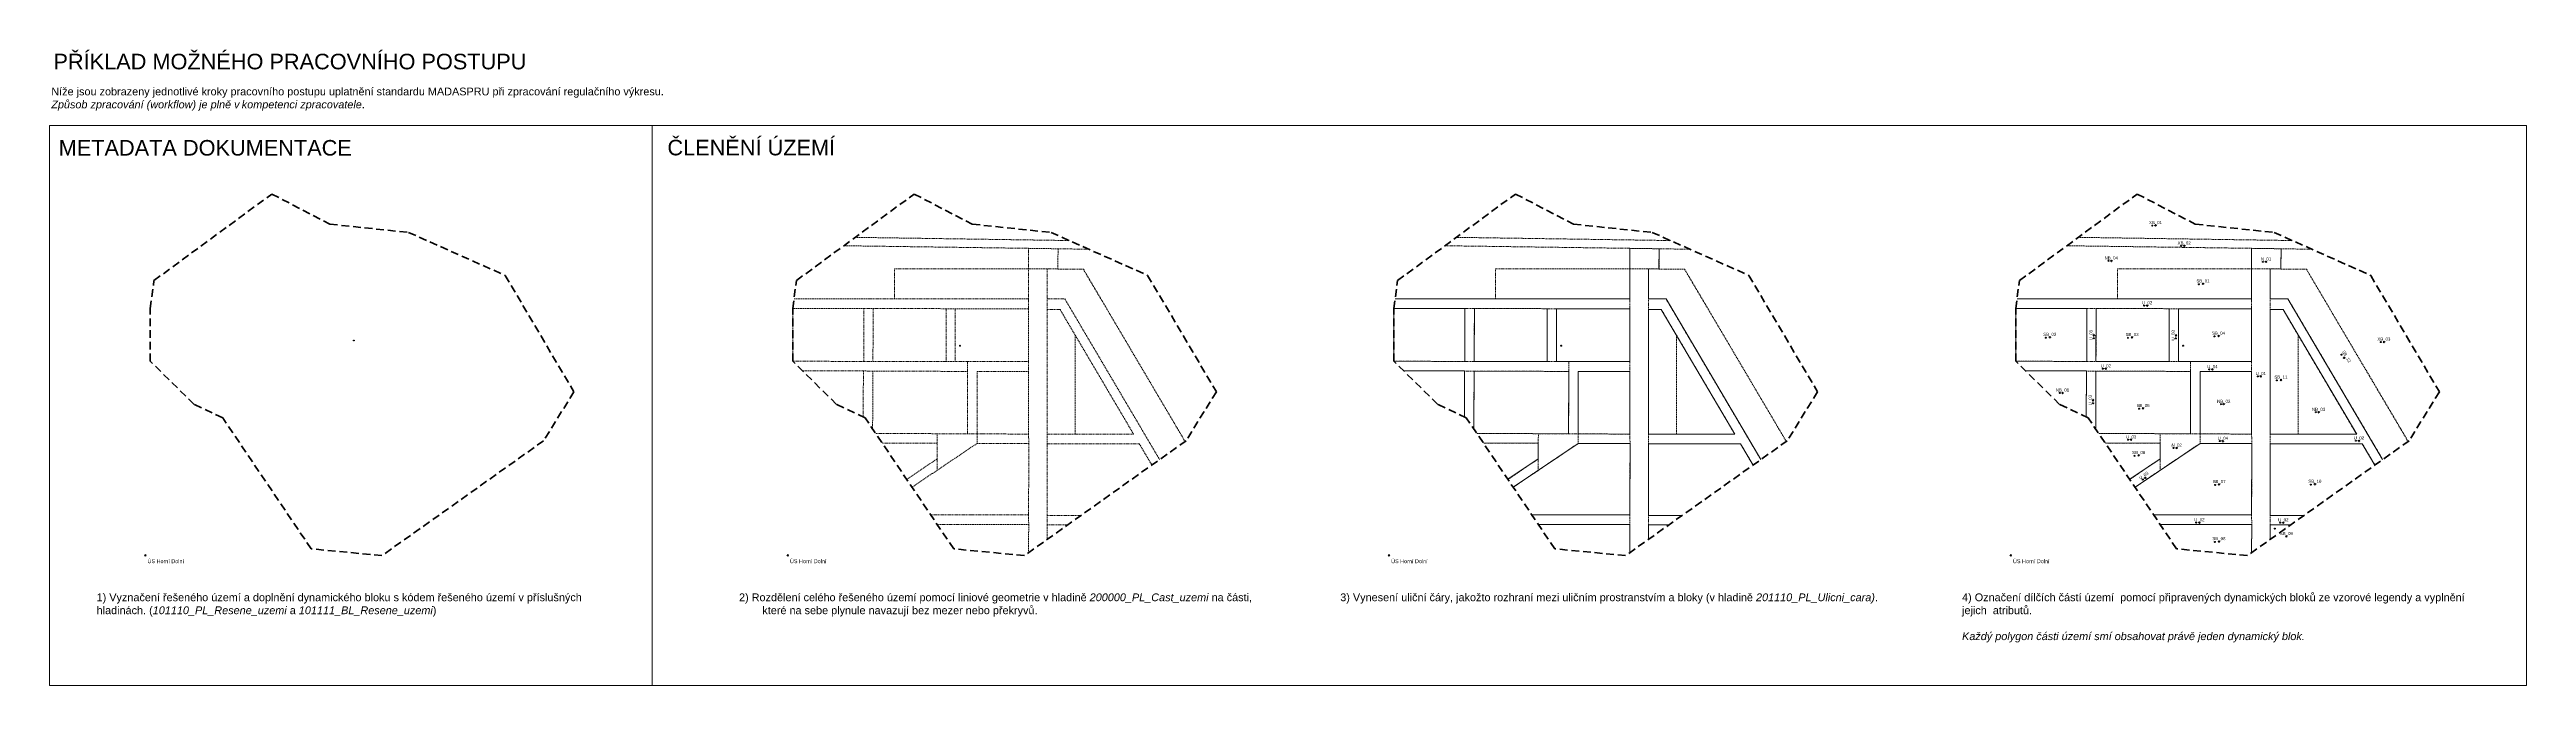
# Model space of a CAD drawing. Header units: metres. Extents: x -5 to 5163, y 1049 to 2795.
# Drawn here: x -4 to 3182, y 1977 to 2795 of the extents above; entities that cross this region are included whole.
import ezdxf
from ezdxf.enums import TextEntityAlignment as Align

# ---------------------------------------------------------------- set-up
doc = ezdxf.new("R2010")
doc.units = ezdxf.units.M
doc.linetypes.add('DASHED', pattern=[0.75, 0.5, -0.25])
doc.layers.add('000000_BL_Pomocna_netisk_DB', color=7, linetype='Continuous', plot=False)
doc.layers.add('000100_pomocná_standard', color=132, linetype='Continuous', lineweight=18, plot=False)
for name, color, linetype, lineweight in [('101110_PL_Resene_uzemi', 6, 'DASHED', 200), ('200000_PL_Cast_uzemi', 80, 'DASHED', 5), ('202110_BL_Cast_uzemi_UP', 7, 'DASHED', 9), ('203110_BL_Cast_uzemi_SB', 7, 'DASHED', 9), ('204110_BL_Cast_uzemi_NB', 7, 'DASHED', 9), ('205110_BL_Cast_uzemi_XB', 7, 'DASHED', 9)]:
    doc.layers.add(name, color=color, linetype=linetype, lineweight=lineweight)
doc.layers.add('101111_BL_Resene_uzemi', color=9, linetype='Continuous')
doc.layers.add('201110_PL_Ulicni_cara', color=7, linetype='Continuous', lineweight=9, true_color=0xe90101)
doc.styles.get("Standard").update_dxf_attribs({"font": 'arial.ttf'})
doc.styles.add('style2', font='arial.ttf', dxfattribs={"height": 2})

# ---------------------------------------------------------------- blocks, each defined once
blk = doc.blocks.new('*U180')
at = {"layer": '000000_BL_Pomocna_netisk_DB'}
for p, q in [((268.7, 275.7), (267.5, 276.9)), ((267.5, 275.7), (268.7, 276.9)), ((-1, 0), (-0.7, 0.3)), ((1, 0), (-1, 0)), ((-1, 0), (-0.7, -0.3)), ((0, 1), (-0.3, 0.7)), ((0, 1), (0, -1)), ((0, 1), (0.3, 0.7)), ((1, 0), (0.7, 0.3)), ((1, 0), (0.7, -0.3)), ((0, -1), (-0.3, -0.7)), ((0, -1), (0.3, -0.7))]:
    blk.add_line(p, q, dxfattribs=at)
blk.add_circle((268.1, 276.3), 0.6, dxfattribs=at)
at = {"style": 'style2', "flags": 1}
blk.add_attdef('NAZEV_BLOK', (1.2, -20.8), '', height=5, dxfattribs=at)
blk.add_attdef('DOK_NAZEV', (2.7, -10), '', height=5)
blk = doc.blocks.new('*U182')
at = {"layer": '000000_BL_Pomocna_netisk_DB'}
for p, q in [((222.1, 269), (220.9, 270.2)), ((220.9, 269), (222.1, 270.2)), ((-1, 0), (-0.7, 0.3)), ((1, 0), (-1, 0)), ((-1, 0), (-0.7, -0.3)), ((0, 1), (-0.3, 0.7)), ((0, 1), (0, -1)), ((0, 1), (0.3, 0.7)), ((1, 0), (0.7, 0.3)), ((1, 0), (0.7, -0.3)), ((0, -1), (-0.3, -0.7)), ((0, -1), (0.3, -0.7))]:
    blk.add_line(p, q, dxfattribs=at)
blk.add_circle((221.5, 269.6), 0.6, dxfattribs=at)
at = {"style": 'style2', "flags": 1}
blk.add_attdef('NAZEV_BLOK', (1.2, -20.8), '', height=5, dxfattribs=at)
blk.add_attdef('DOK_NAZEV', (2.7, -10), '', height=5)
blk = doc.blocks.new('*U66')
at = {"layer": '000000_BL_Pomocna_netisk_DB'}
for p, q in [((-1, 0), (-0.7, 0.3)), ((1, 0), (-1, 0)), ((-1, 0), (-0.7, -0.3)), ((0, 1), (-0.3, 0.7)), ((0, 1), (0, -1)), ((0, 1), (0.3, 0.7)), ((1, 0), (0.7, 0.3)), ((1, 0), (0.7, -0.3)), ((-4.6, -1.2), (-5.8, 0)), ((-5.8, -1.2), (-4.6, 0)), ((0, -1), (-0.3, -0.7)), ((0, -1), (0.3, -0.7))]:
    blk.add_line(p, q, dxfattribs=at)
blk.add_circle((-5.2, -0.6), 0.6, dxfattribs=at)
at = {"style": 'style2'}
blk.add_attdef('OZNACENI', text='', height=4, dxfattribs=at).set_placement((0, 1.7), align=Align.CENTER)
at = {"style": 'style2', "flags": 1}
blk.add_attdef('NAZEV_BLOK', (-23.6, -29.3), '', height=5, dxfattribs=at)
blk = doc.blocks.new('*U111')
at = {"layer": '000000_BL_Pomocna_netisk_DB'}
for p, q in [((-14.2, 9.4), (-15.4, 10.6)), ((-15.4, 9.4), (-14.2, 10.6)), ((-1, 0), (-0.7, 0.3)), ((1, 0), (-1, 0)), ((0, 1), (-0.3, 0.7)), ((0, 1), (0, -1)), ((0, 1), (0.3, 0.7)), ((1, 0), (0.7, 0.3)), ((1, 0), (0.7, -0.3)), ((-1, 0), (-0.7, -0.3)), ((0, -1), (-0.3, -0.7)), ((0, -1), (0.3, -0.7))]:
    blk.add_line(p, q, dxfattribs=at)
blk.add_circle((-14.8, 10), 0.6, dxfattribs=at)
at = {"style": 'style2'}
blk.add_attdef('OZNACENI', text='', height=4, rotation=0.2086, dxfattribs=at).set_placement((0, 1.7), align=Align.CENTER)
at = {"style": 'style2', "flags": 1}
blk.add_attdef('NAZEV_BLOK', (-34.4, -21.4), '', height=5, dxfattribs=at)
blk = doc.blocks.new('*U67')
at = {"layer": '000000_BL_Pomocna_netisk_DB'}
for p, q in [((-4, 4.4), (-2.4, 4)), ((-3.4, 3.3), (-3, 5)), ((0.9, 0.5), (-0.9, -0.5)), ((-0.5, 0.9), (-0.6, 0.5)), ((0.5, -0.9), (-0.5, 0.9)), ((-0.5, 0.9), (-0.1, 0.8)), ((0.9, 0.5), (0.5, 0.6)), ((0.9, 0.5), (0.8, 0.1)), ((-0.9, -0.5), (-0.8, -0.1)), ((-0.9, -0.5), (-0.5, -0.6)), ((0.5, -0.9), (0.1, -0.8)), ((0.5, -0.9), (0.6, -0.5))]:
    blk.add_line(p, q, dxfattribs=at)
blk.add_circle((-3.2, 4.2), 0.6, dxfattribs=at)
at = {"style": 'style2'}
blk.add_attdef('OZNACENI', text='', height=4, rotation=300.7247, dxfattribs=at).set_placement((1.4, 0.9), align=Align.CENTER)
at = {"style": 'style2', "flags": 1}
blk.add_attdef('NAZEV_BLOK', (-30.6, -29.3), '', height=5, dxfattribs=at)
blk = doc.blocks.new('*U65')
at = {"layer": '000000_BL_Pomocna_netisk_DB'}
for p, q in [((-2.9, -0.6), (-4.1, 0.6)), ((-4.1, -0.6), (-2.9, 0.6)), ((-1, 0), (-0.7, 0.3)), ((1, 0), (-1, 0)), ((-1, 0), (-0.7, -0.3)), ((0, 1), (-0.3, 0.7)), ((0, 1), (0, -1)), ((0, 1), (0.3, 0.7)), ((1, 0), (0.7, 0.3)), ((1, 0), (0.7, -0.3)), ((0, -1), (-0.3, -0.7)), ((0, -1), (0.3, -0.7))]:
    blk.add_line(p, q, dxfattribs=at)
blk.add_circle((-3.5, 0), 0.6, dxfattribs=at)
at = {"style": 'style2'}
blk.add_attdef('OZNACENI', text='', height=4, dxfattribs=at).set_placement((0, 1.7), align=Align.CENTER)
at = {"style": 'style2', "flags": 1}
blk.add_attdef('NAZEV_BLOK', (-24.9, -16.2), '', height=5, dxfattribs=at)
blk = doc.blocks.new('*U70')
at = {"layer": '000000_BL_Pomocna_netisk_DB'}
for p, q in [((-3.4, -0.6), (-4.6, 0.6)), ((-4.6, -0.6), (-3.4, 0.6)), ((-1, 0), (-0.7, 0.3)), ((1, 0), (-1, 0)), ((-1, 0), (-0.7, -0.3)), ((0, 1), (-0.3, 0.7)), ((0, 1), (0, -1)), ((0, 1), (0.3, 0.7)), ((1, 0), (0.7, 0.3)), ((1, 0), (0.7, -0.3)), ((0, -1), (-0.3, -0.7)), ((0, -1), (0.3, -0.7))]:
    blk.add_line(p, q, dxfattribs=at)
blk.add_circle((-4, 0), 0.6, dxfattribs=at)
at = {"style": 'style2'}
blk.add_attdef('OZNACENI', text='', height=4, dxfattribs=at).set_placement((0, 1.7), align=Align.CENTER)
at = {"style": 'style2', "flags": 1}
for tag, p in [('DRUH_INFO', (-18.1, -32.9)), ('DRUH_UP', (-17.2, -21.2)), ('NAZEV_BLOK', (-18.2, -42.2))]:
    blk.add_attdef(tag, p, '', height=5, dxfattribs=at)
blk = doc.blocks.new('*U112')
at = {"layer": '000000_BL_Pomocna_netisk_DB'}
for p, q in [((-3.4, -0.6), (-4.6, 0.6)), ((-4.6, -0.6), (-3.4, 0.6)), ((-1, 0), (-0.7, 0.3)), ((1, 0), (-1, 0)), ((-1, 0), (-0.7, -0.3)), ((0, 1), (-0.3, 0.7)), ((0, 1), (0, -1)), ((0, 1), (0.3, 0.7)), ((1, 0), (0.7, 0.3)), ((1, 0), (0.7, -0.3)), ((0, -1), (-0.3, -0.7)), ((0, -1), (0.3, -0.7))]:
    blk.add_line(p, q, dxfattribs=at)
blk.add_circle((-4, 0), 0.6, dxfattribs=at)
at = {"style": 'style2'}
blk.add_attdef('OZNACENI', text='', height=4, dxfattribs=at).set_placement((0, 1.7), align=Align.CENTER)
at = {"style": 'style2', "flags": 1}
for tag, p in [('DRUH_INFO', (-18.6, -33.4)), ('DRUH_UP', (-17.7, -21.8)), ('NAZEV_BLOK', (-18.7, -42.8))]:
    blk.add_attdef(tag, p, '', height=5, dxfattribs=at)
blk = doc.blocks.new('*U71')
at = {"layer": '000000_BL_Pomocna_netisk_DB'}
for p, q in [((-1, 0), (-0.7, 0.3)), ((-1, 0), (1, 0)), ((-1, 0), (-0.7, -0.3)), ((0, 1), (-0.3, 0.7)), ((0, 1), (0, -1)), ((0, 1), (0.3, 0.7)), ((1, 0), (0.7, 0.3)), ((0.6, -3.4), (-0.6, -4.6)), ((0.6, -4.6), (-0.6, -3.4)), ((0, -1), (-0.3, -0.7)), ((0, -1), (0.3, -0.7)), ((1, 0), (0.7, -0.3))]:
    blk.add_line(p, q, dxfattribs=at)
blk.add_circle((0, -4), 0.6, dxfattribs=at)
at = {"style": 'style2'}
blk.add_attdef('OZNACENI', text='', height=4, rotation=89.9196, dxfattribs=at).set_placement((-1.7, 0), align=Align.CENTER)
at = {"style": 'style2', "flags": 1}
for tag, p in [('DRUH_UP', (-18.5, -33.7)), ('NAZEV_BLOK', (-19.4, -54.7)), ('DRUH_INFO', (-19.3, -45.4))]:
    blk.add_attdef(tag, p, '', height=5, dxfattribs=at)
blk = doc.blocks.new('*U72')
at = {"layer": '000000_BL_Pomocna_netisk_DB'}
for p, q in [((-3.4, -0.6), (-4.6, 0.6)), ((-4.6, -0.6), (-3.4, 0.6)), ((-1, 0), (-0.7, 0.3)), ((1, 0), (-1, 0)), ((-1, 0), (-0.7, -0.3)), ((0, 1), (-0.3, 0.7)), ((0, 1), (0, -1)), ((0, 1), (0.3, 0.7)), ((1, 0), (0.7, 0.3)), ((0, -1), (-0.3, -0.7)), ((0, -1), (0.3, -0.7)), ((1, 0), (0.7, -0.3))]:
    blk.add_line(p, q, dxfattribs=at)
blk.add_circle((-4, 0), 0.6, dxfattribs=at)
at = {"style": 'style2'}
blk.add_attdef('OZNACENI', text='', height=4, rotation=359.759, dxfattribs=at).set_placement((0, 1.7), align=Align.CENTER)
at = {"style": 'style2', "flags": 1}
for tag, p in [('DRUH_UP', (-18.5, -33.7)), ('NAZEV_BLOK', (-19.4, -54.7)), ('DRUH_INFO', (-19.3, -45.4))]:
    blk.add_attdef(tag, p, '', height=5, dxfattribs=at)
blk = doc.blocks.new('*U73')
at = {"layer": '000000_BL_Pomocna_netisk_DB'}
for p, q in [((0.8, 0.6), (-0.8, -0.6)), ((-0.6, 0.8), (0.6, -0.8)), ((-0.6, 0.8), (-0.6, 0.4)), ((-0.6, 0.8), (-0.2, 0.8)), ((0.8, 0.6), (0.4, 0.6)), ((0.8, 0.6), (0.8, 0.2)), ((-2.5, -2.4), (-4.2, -2)), ((-3.5, -3), (-3.2, -1.4)), ((-0.8, -0.6), (-0.8, -0.2)), ((-0.8, -0.6), (-0.4, -0.6)), ((0.6, -0.8), (0.2, -0.8)), ((0.6, -0.8), (0.6, -0.4))]:
    blk.add_line(p, q, dxfattribs=at)
blk.add_circle((-3.3, -2.2), 0.6, dxfattribs=at)
at = {"style": 'style2'}
blk.add_attdef('OZNACENI', text='', height=4, rotation=33.8088, dxfattribs=at).set_placement((-0.9, 1.4), align=Align.CENTER)
at = {"style": 'style2', "flags": 1}
for tag, p in [('DRUH_UP', (-18.5, -33.7)), ('NAZEV_BLOK', (-19.4, -54.7)), ('DRUH_INFO', (-19.3, -45.4))]:
    blk.add_attdef(tag, p, '', height=5, dxfattribs=at)
blk = doc.blocks.new('*U64')
at = {"layer": '000000_BL_Pomocna_netisk_DB'}
for p, q in [((-3.5, -0.8), (-4.7, 0.4)), ((-4.7, -0.8), (-3.5, 0.4)), ((-1, 0), (-0.7, 0.3)), ((1, 0), (-1, 0)), ((-1, 0), (-0.7, -0.3)), ((0, 1), (-0.3, 0.7)), ((0, 1), (0, -1)), ((0, 1), (0.3, 0.7)), ((1, 0), (0.7, 0.3)), ((1, 0), (0.7, -0.3)), ((0, -1), (-0.3, -0.7)), ((0, -1), (0.3, -0.7))]:
    blk.add_line(p, q, dxfattribs=at)
blk.add_circle((-4.1, -0.2), 0.6, dxfattribs=at)
at = {"style": 'style2'}
blk.add_attdef('OZNACENI', text='', height=4, dxfattribs=at).set_placement((0, 1.7), align=Align.CENTER)
at = {"style": 'style2', "flags": 1}
for tag, p in [('NAZEV_BLOK', (-27.3, -25.1)), ('PODTYP', (-27, -17.4))]:
    blk.add_attdef(tag, p, '', height=5, dxfattribs=at)

msp = doc.modelspace()

# ---------------------------------------------------------------- linework, layer by layer
at = {"layer": '000100_pomocná_standard'}
for points in [[(770.7, 2697.1), (-4.5, 2697.1), (-4.5, 1977.2), (770.7, 1977.2)], [(770.7, 2697.1), (3182.2, 2697.1), (3182.2, 1977.2), (770.7, 1977.2)]]:
    msp.add_lwpolyline(points, close=True, dxfattribs=at)
at = {"layer": '101110_PL_Resene_uzemi', "ltscale": 20}
for points in [[(125.2, 2461.8), (129.9, 2497.7), (281.5, 2609), (356.2, 2570.3), (457.5, 2559.6), (581.8, 2504.4), (670.2, 2354.7), (631.2, 2291.7), (423.2, 2144.1), (332.2, 2152.9), (218.3, 2321.4), (181.6, 2338.6), (125.2, 2394), (125.2, 2461.8)], [(951.7, 2461.8), (956.4, 2497.7), (1108, 2609), (1182.7, 2570.3), (1284, 2559.6), (1408.3, 2504.4), (1496.7, 2354.7), (1457.7, 2291.7), (1249.7, 2144.1), (1158.8, 2152.9), (1044.8, 2321.4), (1008.2, 2338.6), (951.7, 2394), (951.7, 2461.8)], [(951.7, 2461.8), (956.4, 2497.7), (1108, 2609), (1182.7, 2570.3), (1284, 2559.6), (1408.3, 2504.4), (1496.7, 2354.7), (1457.7, 2291.7), (1249.7, 2144.1), (1158.8, 2152.9), (1044.8, 2321.4), (1008.2, 2338.6), (951.7, 2394), (951.7, 2461.8)], [(1725.2, 2461.8), (1729.9, 2497.7), (1881.5, 2609), (1956.2, 2570.3), (2057.5, 2559.6), (2181.8, 2504.4), (2270.2, 2354.7), (2231.2, 2291.7), (2023.2, 2144.1), (1932.2, 2152.9), (1818.3, 2321.4), (1781.6, 2338.6), (1725.2, 2394), (1725.2, 2461.8)], [(1725.2, 2461.8), (1729.9, 2497.7), (1881.5, 2609), (1956.2, 2570.3), (2057.5, 2559.6), (2181.8, 2504.4), (2270.2, 2354.7), (2231.2, 2291.7), (2023.2, 2144.1), (1932.2, 2152.9), (1818.3, 2321.4), (1781.6, 2338.6), (1725.2, 2394), (1725.2, 2461.8)], [(2525.2, 2461.8), (2529.9, 2497.7), (2681.5, 2609), (2756.2, 2570.3), (2857.5, 2559.6), (2981.8, 2504.4), (3070.2, 2354.7), (3031.2, 2291.7), (2823.2, 2144.1), (2732.2, 2152.9), (2618.3, 2321.4), (2581.6, 2338.6), (2525.2, 2394), (2525.2, 2461.8)], [(2525.2, 2461.8), (2529.9, 2497.7), (2681.5, 2609), (2756.2, 2570.3), (2857.5, 2559.6), (2981.8, 2504.4), (3070.2, 2354.7), (3031.2, 2291.7), (2823.2, 2144.1), (2732.2, 2152.9), (2618.3, 2321.4), (2581.6, 2338.6), (2525.2, 2394), (2525.2, 2461.8)]]:
    msp.add_lwpolyline(points, close=True, dxfattribs=at)
at = {"layer": '200000_PL_Cast_uzemi', "ltscale": 3}
msp.add_line((1042.6, 2381.5), (1054.8, 2381.4), dxfattribs=at)
for points in [[(1032.2, 2553.3), (1307.5, 2549.2)], [(1805.7, 2553.3), (2081, 2549.2)], [(2605.7, 2553.3), (2881, 2549.2)], [(953.4, 2474.2), (1082.5, 2474.2), (1082.5, 2512.8), (1255.1, 2512.8), (1255.1, 2539.2), (1017.5, 2542.5)], [(1255.1, 2539.2), (1293.1, 2538.6)], [(1332.7, 2538), (1293.1, 2538.6), (1292.7, 2512.6), (1301.8, 2512.5), (1325.7, 2512.2), (1446.6, 2307.6), (1456.5, 2290.8)], [(1726.9, 2474.2), (1856, 2474.2), (1856, 2512.8), (2028.6, 2512.8), (2028.6, 2539.2), (1791, 2542.5)], [(2028.6, 2539.2), (2066.6, 2538.6)], [(2106.2, 2538), (2066.6, 2538.6), (2066.2, 2512.6), (2075.3, 2512.5), (2099.2, 2512.2), (2220.1, 2307.6), (2230, 2290.8)], [(2526.9, 2474.2), (2656, 2474.2), (2656, 2512.8), (2828.6, 2512.8), (2828.6, 2539.2), (2591, 2542.5)], [(2828.6, 2539.2), (2866.6, 2538.6)], [(2906.2, 2538), (2866.6, 2538.6), (2866.2, 2512.6), (2875.3, 2512.5), (2899.2, 2512.2), (3020.1, 2307.6), (3030, 2290.8)], [(1082.5, 2474.2), (1255.1, 2474.2), (1255.1, 2512.8)], [(1279.1, 2512.7), (1255.1, 2512.8)], [(1292.7, 2512.6), (1279.1, 2512.7), (1279.1, 2474.2), (1301.8, 2474.2), (1423.7, 2267.6)], [(1856, 2474.2), (2028.6, 2474.2), (2028.6, 2512.8)], [(2052.6, 2512.7), (2028.6, 2512.8)], [(2066.2, 2512.6), (2052.6, 2512.7), (2052.6, 2474.2), (2075.3, 2474.2), (2197.2, 2267.6)], [(2656, 2474.2), (2828.6, 2474.2), (2828.6, 2512.8)], [(2852.6, 2512.7), (2828.6, 2512.8)], [(2866.2, 2512.6), (2852.6, 2512.7), (2852.6, 2474.2), (2875.3, 2474.2), (2997.2, 2267.6)], [(951.7, 2461.8), (951.7, 2394), (1043, 2393.8), (1043, 2461.7), (951.7, 2461.8)], [(1043, 2461.7), (1055.2, 2461.7)], [(1055.2, 2461.7), (1054.9, 2393.6), (1148.9, 2393.6), (1148.9, 2461.6), (1055.2, 2461.7)], [(1148.9, 2461.6), (1160.9, 2461.6)], [(1160.9, 2461.6), (1255.1, 2461.4), (1255.1, 2393.6), (1160.9, 2393.6), (1160.9, 2461.6)], [(1255.1, 2461.4), (1255.1, 2474.2)], [(1279.1, 2460.4), (1279.1, 2474.2)], [(1390.3, 2300.2), (1295.7, 2460.4), (1279.1, 2460.4), (1279.1, 2300.2), (1390.3, 2300.2)], [(1725.2, 2461.8), (1725.2, 2394), (1816.5, 2393.8), (1816.5, 2461.7), (1725.2, 2461.8)], [(1816.5, 2461.7), (1828.7, 2461.7)], [(1828.7, 2461.7), (1828.4, 2393.6), (1922.4, 2393.6), (1922.4, 2461.6), (1828.7, 2461.7)], [(1922.4, 2461.6), (1934.4, 2461.6)], [(1934.4, 2461.6), (2028.6, 2461.4), (2028.6, 2393.6), (1934.4, 2393.6), (1934.4, 2461.6)], [(2028.6, 2461.4), (2028.6, 2474.2)], [(2052.6, 2460.4), (2052.6, 2474.2)], [(2163.8, 2300.2), (2069.2, 2460.4), (2052.6, 2460.4), (2052.6, 2300.2), (2163.8, 2300.2)], [(2525.2, 2461.8), (2525.2, 2394), (2616.5, 2393.8), (2616.5, 2461.7), (2525.2, 2461.8)], [(2616.5, 2461.7), (2628.7, 2461.7)], [(2628.7, 2461.7), (2628.4, 2393.6), (2722.4, 2393.6), (2722.4, 2461.6), (2628.7, 2461.7)], [(2722.4, 2461.6), (2734.4, 2461.6)], [(2734.4, 2461.6), (2828.6, 2461.4), (2828.6, 2393.6), (2734.4, 2393.6), (2734.4, 2461.6)], [(2828.6, 2461.4), (2828.6, 2474.2)], [(2852.6, 2460.4), (2852.6, 2474.2)], [(2963.8, 2300.2), (2869.2, 2460.4), (2852.6, 2460.4), (2852.6, 2300.2), (2963.8, 2300.2)], [(1315.1, 2300.2), (1315.1, 2427.5)], [(2088.6, 2300.2), (2088.6, 2427.5)], [(2888.6, 2300.2), (2888.6, 2427.5)], [(1043, 2393.8), (1054.9, 2393.6)], [(1148.9, 2393.6), (1160.9, 2393.6)], [(1176.7, 2380.9), (1176.7, 2393.6)], [(1255.1, 2380.8), (1255.1, 2393.6)], [(1816.5, 2393.8), (1828.4, 2393.6)], [(1922.4, 2393.6), (1934.4, 2393.6)], [(1950.2, 2380.9), (1950.2, 2393.6)], [(2028.6, 2380.8), (2028.6, 2393.6)], [(2616.5, 2393.8), (2628.4, 2393.6)], [(2722.4, 2393.6), (2734.4, 2393.6)], [(2750.2, 2380.9), (2750.2, 2393.6)], [(2828.6, 2380.8), (2828.6, 2393.6)], [(1042.6, 2381.5), (964.2, 2381.8)], [(1042.6, 2381.5), (1042.4, 2322.5)], [(1054.8, 2381.4), (1054.5, 2307)], [(1058.5, 2301.2), (1176.4, 2300.7), (1176.7, 2380.9), (1054.8, 2381.4)], [(1832, 2301.2), (1949.9, 2300.7), (1950.2, 2380.9), (1737.7, 2381.8)], [(1816.1, 2381.5), (1815.9, 2322.5)], [(1828.3, 2381.4), (1828, 2307)], [(2632, 2301.2), (2749.9, 2300.7), (2750.2, 2380.9), (2537.7, 2381.8)], [(2616.1, 2381.5), (2615.9, 2322.5)], [(2628.3, 2381.4), (2628, 2307)], [(1137.4, 2288.6), (1137.5, 2300.8)], [(1176.4, 2300.7), (1188.9, 2300.7)], [(1188.9, 2300.7), (1188.9, 2288.4)], [(1255.1, 2300.3), (1255.5, 2288.1)], [(1279.1, 2288), (1279.1, 2300.2)], [(1910.9, 2288.6), (1911, 2300.8)], [(1949.9, 2300.7), (1962.4, 2300.7)], [(1962.4, 2300.7), (1962.4, 2288.4)], [(2028.6, 2300.3), (2029, 2288.1)], [(2052.6, 2288), (2052.6, 2300.2)], [(2710.9, 2288.6), (2711, 2300.8)], [(2749.9, 2300.7), (2762.4, 2300.7)], [(2762.4, 2300.7), (2762.4, 2288.4)], [(2828.6, 2300.3), (2829, 2288.1)], [(2852.6, 2288), (2852.6, 2300.2)], [(1098.4, 2242.2), (1137.4, 2268.5), (1137.4, 2288.6), (1066.8, 2288.9)], [(1129.2, 2196.6), (1255.1, 2196.6), (1255.5, 2288.1), (1188.9, 2288.4), (1105.2, 2232.1)], [(1137.4, 2268.5), (1137.4, 2253.7)], [(1279.1, 2288), (1397.5, 2288), (1413.8, 2260.5)], [(1322.7, 2195.8), (1279.1, 2195.8), (1279.1, 2288)], [(1871.9, 2242.2), (1910.9, 2268.5), (1910.9, 2288.6), (1840.3, 2288.9)], [(1902.7, 2196.6), (2028.6, 2196.6), (2029, 2288.1), (1962.4, 2288.4), (1878.7, 2232.1)], [(1910.9, 2268.5), (1910.9, 2253.7)], [(2052.6, 2288), (2171, 2288), (2187.2, 2260.5)], [(2096.1, 2195.8), (2052.6, 2195.8), (2052.6, 2288)], [(2671.9, 2242.2), (2710.9, 2268.5), (2710.9, 2288.6), (2640.3, 2288.9)], [(2702.7, 2196.6), (2828.6, 2196.6), (2829, 2288.1), (2762.4, 2288.4), (2678.7, 2232.1)], [(2710.9, 2268.5), (2710.9, 2253.7)], [(2852.6, 2288), (2971, 2288), (2987.2, 2260.5)], [(2896.1, 2195.8), (2852.6, 2195.8), (2852.6, 2288)], [(1255.1, 2147.9), (1255.3, 2183.9), (1137.8, 2183.9)], [(1255.1, 2196.6), (1255.3, 2183.9)], [(1279.1, 2195.8), (1279.1, 2183.7)], [(1305.6, 2183.7), (1279.1, 2183.7), (1279.1, 2164.9)], [(2028.6, 2147.9), (2028.8, 2183.9), (1911.3, 2183.9)], [(2028.6, 2196.6), (2028.8, 2183.9)], [(2052.6, 2195.8), (2052.6, 2183.7)], [(2079.1, 2183.7), (2052.6, 2183.7), (2052.6, 2164.9)], [(2828.6, 2147.9), (2828.8, 2183.9), (2711.3, 2183.9)], [(2828.6, 2196.6), (2828.8, 2183.9)], [(2852.6, 2195.8), (2852.6, 2183.7)], [(2879.1, 2183.7), (2852.6, 2183.7), (2852.6, 2164.9)]]:
    msp.add_lwpolyline(points, dxfattribs=at)
for points in [[(1188.9, 2380.8), (1255.1, 2380.8), (1255.1, 2300.3), (1188.9, 2300.7)], [(1962.4, 2380.8), (2028.6, 2380.8), (2028.6, 2300.3), (1962.4, 2300.7)], [(2762.4, 2380.8), (2828.6, 2380.8), (2828.6, 2300.3), (2762.4, 2300.7)]]:
    msp.add_lwpolyline(points, close=True, dxfattribs=at)
at = {"layer": '201110_PL_Ulicni_cara'}
for points in [[(1726.9, 2474.2), (2028.6, 2474.2), (2028.6, 2539.2), (2066.6, 2538.6), (2066.2, 2512.6), (2052.6, 2512.7), (2052.6, 2474.2), (2075.3, 2474.2), (2197.2, 2267.6)], [(2526.9, 2474.2), (2828.6, 2474.2), (2828.6, 2539.2), (2866.6, 2538.6), (2866.2, 2512.6), (2852.6, 2512.7), (2852.6, 2474.2), (2875.3, 2474.2), (2997.2, 2267.6)], [(1725.2, 2461.8), (1816.5, 2461.7), (1816.5, 2393.8), (1725.2, 2394), (1725.2, 2461.8)], [(1828.7, 2461.7), (1922.4, 2461.6), (1922.4, 2393.6), (1828.4, 2393.6), (1828.7, 2461.7)], [(1934.4, 2461.6), (2028.6, 2461.4), (2028.6, 2393.6), (1934.4, 2393.6), (1934.4, 2461.6)], [(2163.8, 2300.2), (2052.6, 2300.2), (2052.6, 2460.4), (2069.2, 2460.4), (2163.8, 2300.2)], [(2525.2, 2461.8), (2616.5, 2461.7), (2616.5, 2393.8), (2525.2, 2394), (2525.2, 2461.8)], [(2628.7, 2461.7), (2722.4, 2461.6), (2722.4, 2393.6), (2628.4, 2393.6), (2628.7, 2461.7)], [(2734.4, 2461.6), (2828.6, 2461.4), (2828.6, 2393.6), (2734.4, 2393.6), (2734.4, 2461.6)], [(2963.8, 2300.2), (2852.6, 2300.2), (2852.6, 2460.4), (2869.2, 2460.4), (2963.8, 2300.2)], [(1737.7, 2381.8), (1816.1, 2381.5), (1815.9, 2322.5)], [(1828, 2307), (1828.3, 2381.4), (1950.2, 2380.9), (1949.9, 2300.7), (1832, 2301.2)], [(1962.4, 2380.8), (2028.6, 2380.8), (2028.6, 2300.3), (1962.4, 2300.7), (1962.4, 2380.8)], [(2537.7, 2381.8), (2616.1, 2381.5), (2615.9, 2322.5)], [(2628, 2307), (2628.3, 2381.4), (2750.2, 2380.9), (2749.9, 2300.7), (2632, 2301.2)], [(2762.4, 2380.8), (2828.6, 2380.8), (2828.6, 2300.3), (2762.4, 2300.7), (2762.4, 2380.8)], [(1840.3, 2288.9), (1910.9, 2288.6), (1910.9, 2268.5), (1871.9, 2242.2)], [(1878.7, 2232.1), (1962.4, 2288.4), (2029, 2288.1), (2028.6, 2196.6), (1902.7, 2196.6)], [(2096.1, 2195.8), (2052.6, 2195.8), (2052.6, 2288), (2171, 2288), (2187.2, 2260.5)], [(2640.3, 2288.9), (2710.9, 2288.6), (2710.9, 2268.5), (2671.9, 2242.2)], [(2678.7, 2232.1), (2762.4, 2288.4), (2829, 2288.1), (2828.6, 2196.6), (2702.7, 2196.6)], [(2896.1, 2195.8), (2852.6, 2195.8), (2852.6, 2288), (2971, 2288), (2987.2, 2260.5)], [(1911.3, 2183.9), (2028.8, 2183.9), (2028.6, 2147.9)], [(2052.6, 2164.9), (2052.6, 2183.7), (2079.1, 2183.7)], [(2711.3, 2183.9), (2828.8, 2183.9), (2828.6, 2147.9)], [(2852.6, 2164.9), (2852.6, 2183.7), (2879.1, 2183.7)]]:
    msp.add_lwpolyline(points, dxfattribs=at)

# ---------------------------------------------------------------- block references
at = {"layer": '101111_BL_Resene_uzemi'}
for name, p in [('*U180', (118.9, 2144.4)), ('*U182', (945.4, 2144.4)), ('*U182', (1718.9, 2144.4)), ('*U182', (2518.9, 2144.4))]:
    msp.add_blockref(name, p, dxfattribs=at).add_auto_attribs({'DOK_NAZEV': 'ÚS Horní Dolní'})
at = {"layer": '202110_BL_Cast_uzemi_UP'}
for name, p, values in [('*U72', (2847.2, 2521.8), {'OZNACENI': 'N_01'}), ('*U70', (2694.2, 2465.6), {'OZNACENI': 'U_02'}), ('*U71', (2625.6, 2427.5), {'OZNACENI': 'U_03'}), ('*U71', (2731.3, 2427.3), {'OZNACENI': 'U_03'}), ('*U70', (2641.1, 2384.4), {'OZNACENI': 'U_02'}), ('*U70', (2778.2, 2383.4), {'OZNACENI': 'U_04'}), ('*U70', (2840.5, 2374.5), {'OZNACENI': 'U_01'}), ('*U71', (2624.7, 2344), {'OZNACENI': 'U_03'}), ('*U72', (2673.6, 2293.1), {'OZNACENI': 'U_03'}), ('*U70', (2791.6, 2291.3), {'OZNACENI': 'U_04'}), ('*U70', (2966.7, 2291.7), {'OZNACENI': 'U_02'}), ('*U72', (2732.2, 2282.6), {'OZNACENI': 'N_02'}), ('*U73', (2691.8, 2244.1), {'OZNACENI': 'U_03'}), ('*U70', (2761.5, 2186.6), {'OZNACENI': 'U_02'}), ('*U112', (2869.4, 2186.4), {'OZNACENI': 'U_02'})]:
    msp.add_blockref(name, p, dxfattribs=at).add_auto_attribs(values)
at = {"layer": '203110_BL_Cast_uzemi_SB'}
for name, p, values in [('*U66', (2766.1, 2493.6), {'OZNACENI': 'SB_01'}), ('*U66', (2569, 2424.9), {'OZNACENI': 'SB_02'}), ('*U66', (2674.8, 2424.7), {'OZNACENI': 'SB_03'}), ('*U66', (2786, 2426.5), {'OZNACENI': 'SB_04'}), ('*U67', (2947.6, 2398.3), {'OZNACENI': 'SB_12'}), ('*U66', (2866.3, 2370), {'OZNACENI': 'SB_11'}), ('*U66', (2689, 2333.5), {'OZNACENI': 'SB_05'}), ('*U66', (2683.3, 2273), {'OZNACENI': 'SB_06'}), ('*U66', (2786.8, 2235.6), {'OZNACENI': 'SB_07'}), ('*U66', (2910, 2236), {'OZNACENI': 'SB_10'}), ('*U66', (2786.6, 2162.3), {'OZNACENI': 'SB_08'}), ('*U111', (2873.3, 2168.8), {'OZNACENI': 'SB_09'})]:
    msp.add_blockref(name, p, dxfattribs=at).add_auto_attribs(values)
at = {"layer": '204110_BL_Cast_uzemi_NB'}
for p, values in [((2648.1, 2523.1), {'OZNACENI': 'NB_04'}), ((2585.3, 2353.3), {'OZNACENI': 'NB_01'}), ((2792.8, 2338.8), {'OZNACENI': 'NB_02'}), ((2914.8, 2328.5), {'OZNACENI': 'NB_03'})]:
    msp.add_blockref('*U65', p, dxfattribs=at).add_auto_attribs(values)
at = {"layer": '205110_BL_Cast_uzemi_XB'}
for p, values in [((2705, 2568.6), {'OZNACENI': 'XB_01'}), ((2741.9, 2542.4), {'OZNACENI': 'XB_02'}), ((2998.8, 2418.8), {'OZNACENI': 'XB_03'})]:
    msp.add_blockref('*U64', p, dxfattribs=at).add_auto_attribs(values)

# ---------------------------------------------------------------- texts
at = {"linetype": 'Continuous', "lineweight": 18, "char_height": 10}
for s, width, heights, insert, attachment_point in [('Níže jsou zobrazeny jednotlivé kroky pracovního postupu uplatnění standardu MADASPRU při zpracování regulačního výkresu.\\P{\\fArial|b0|i1|c238|p34;Způsob zpracování (workflow) je plně v\u202fkompetenci zpracovatele}.', 811.334, [0], (-2.2, 2731), 4), ('1) Vyznačení řešeného území a doplnění dynamického bloku s kódem řešeného území v příslušných hladinách. ({\\fArial|b0|i1|c238|p34;101110_PL_Resene_uzemi }a {\\fArial|b0|i1|c238|p34;101111_BL_Resene_uzemi})', 670.413, [29.9], (56.1, 2095.5), 1), ('\\pxi-3,l3,t3;2) Rozdělení celého řešeného území pomocí liniové geometrie v hladině {\\fArial|b0|i1|c238|p34;200000_PL_Cast_uzemi} na části, které na sebe plynule navazují bez mezer nebo překryvů.', 670.413, [42.1], (882.6, 2095.5), 1), ('3) Vynesení uliční čáry, jakožto rozhraní mezi uličním prostranstvím a bloky (v hladině {\\fArial|b0|i1|c238|p34;201110_PL_Ulicni_cara)}.', 670.413, [0], (1656.1, 2095.5), 1), ('4) Označení dílčích částí území  pomocí připravených dynamických bloků ze vzorové legendy a\\~vyplnění jejich  atributů.\\P^J{\\fArial|b0|i1|c238|p34;Každý polygon části území smí obsahovat právě jeden dynamický blok. }', 670.413, [0], (2456.1, 2095.5), 1)]:
    msp.add_mtext_dynamic_manual_height_columns(s, width=width, gutter_width=0.0125, heights=heights, dxfattribs=dict(at, insert=insert, attachment_point=attachment_point))
at = {"layer": '000100_pomocná_standard', "linetype": 'Continuous', "lineweight": 20, "char_height": 20, "attachment_point": 4}
for s, insert, width in [('PŘÍKLAD MOŽNÉHO PRACOVNÍHO POSTUPU', (0.6, 2779.2), 701.978), ('ČLENĚNÍ ÚZEMÍ', (790.5, 2668.6), 461.905)]:
    msp.add_mtext(s, dxfattribs=dict(at, insert=insert, width=width))
at = {"layer": '000100_pomocná_standard', "linetype": 'Continuous', "lineweight": 20, "insert": (7.3, 2668.3), "char_height": 20, "attachment_point": 4}
msp.add_mtext('METADATA DOKUMENTACE', dxfattribs=at)

doc.saveas('drawing.dxf')
